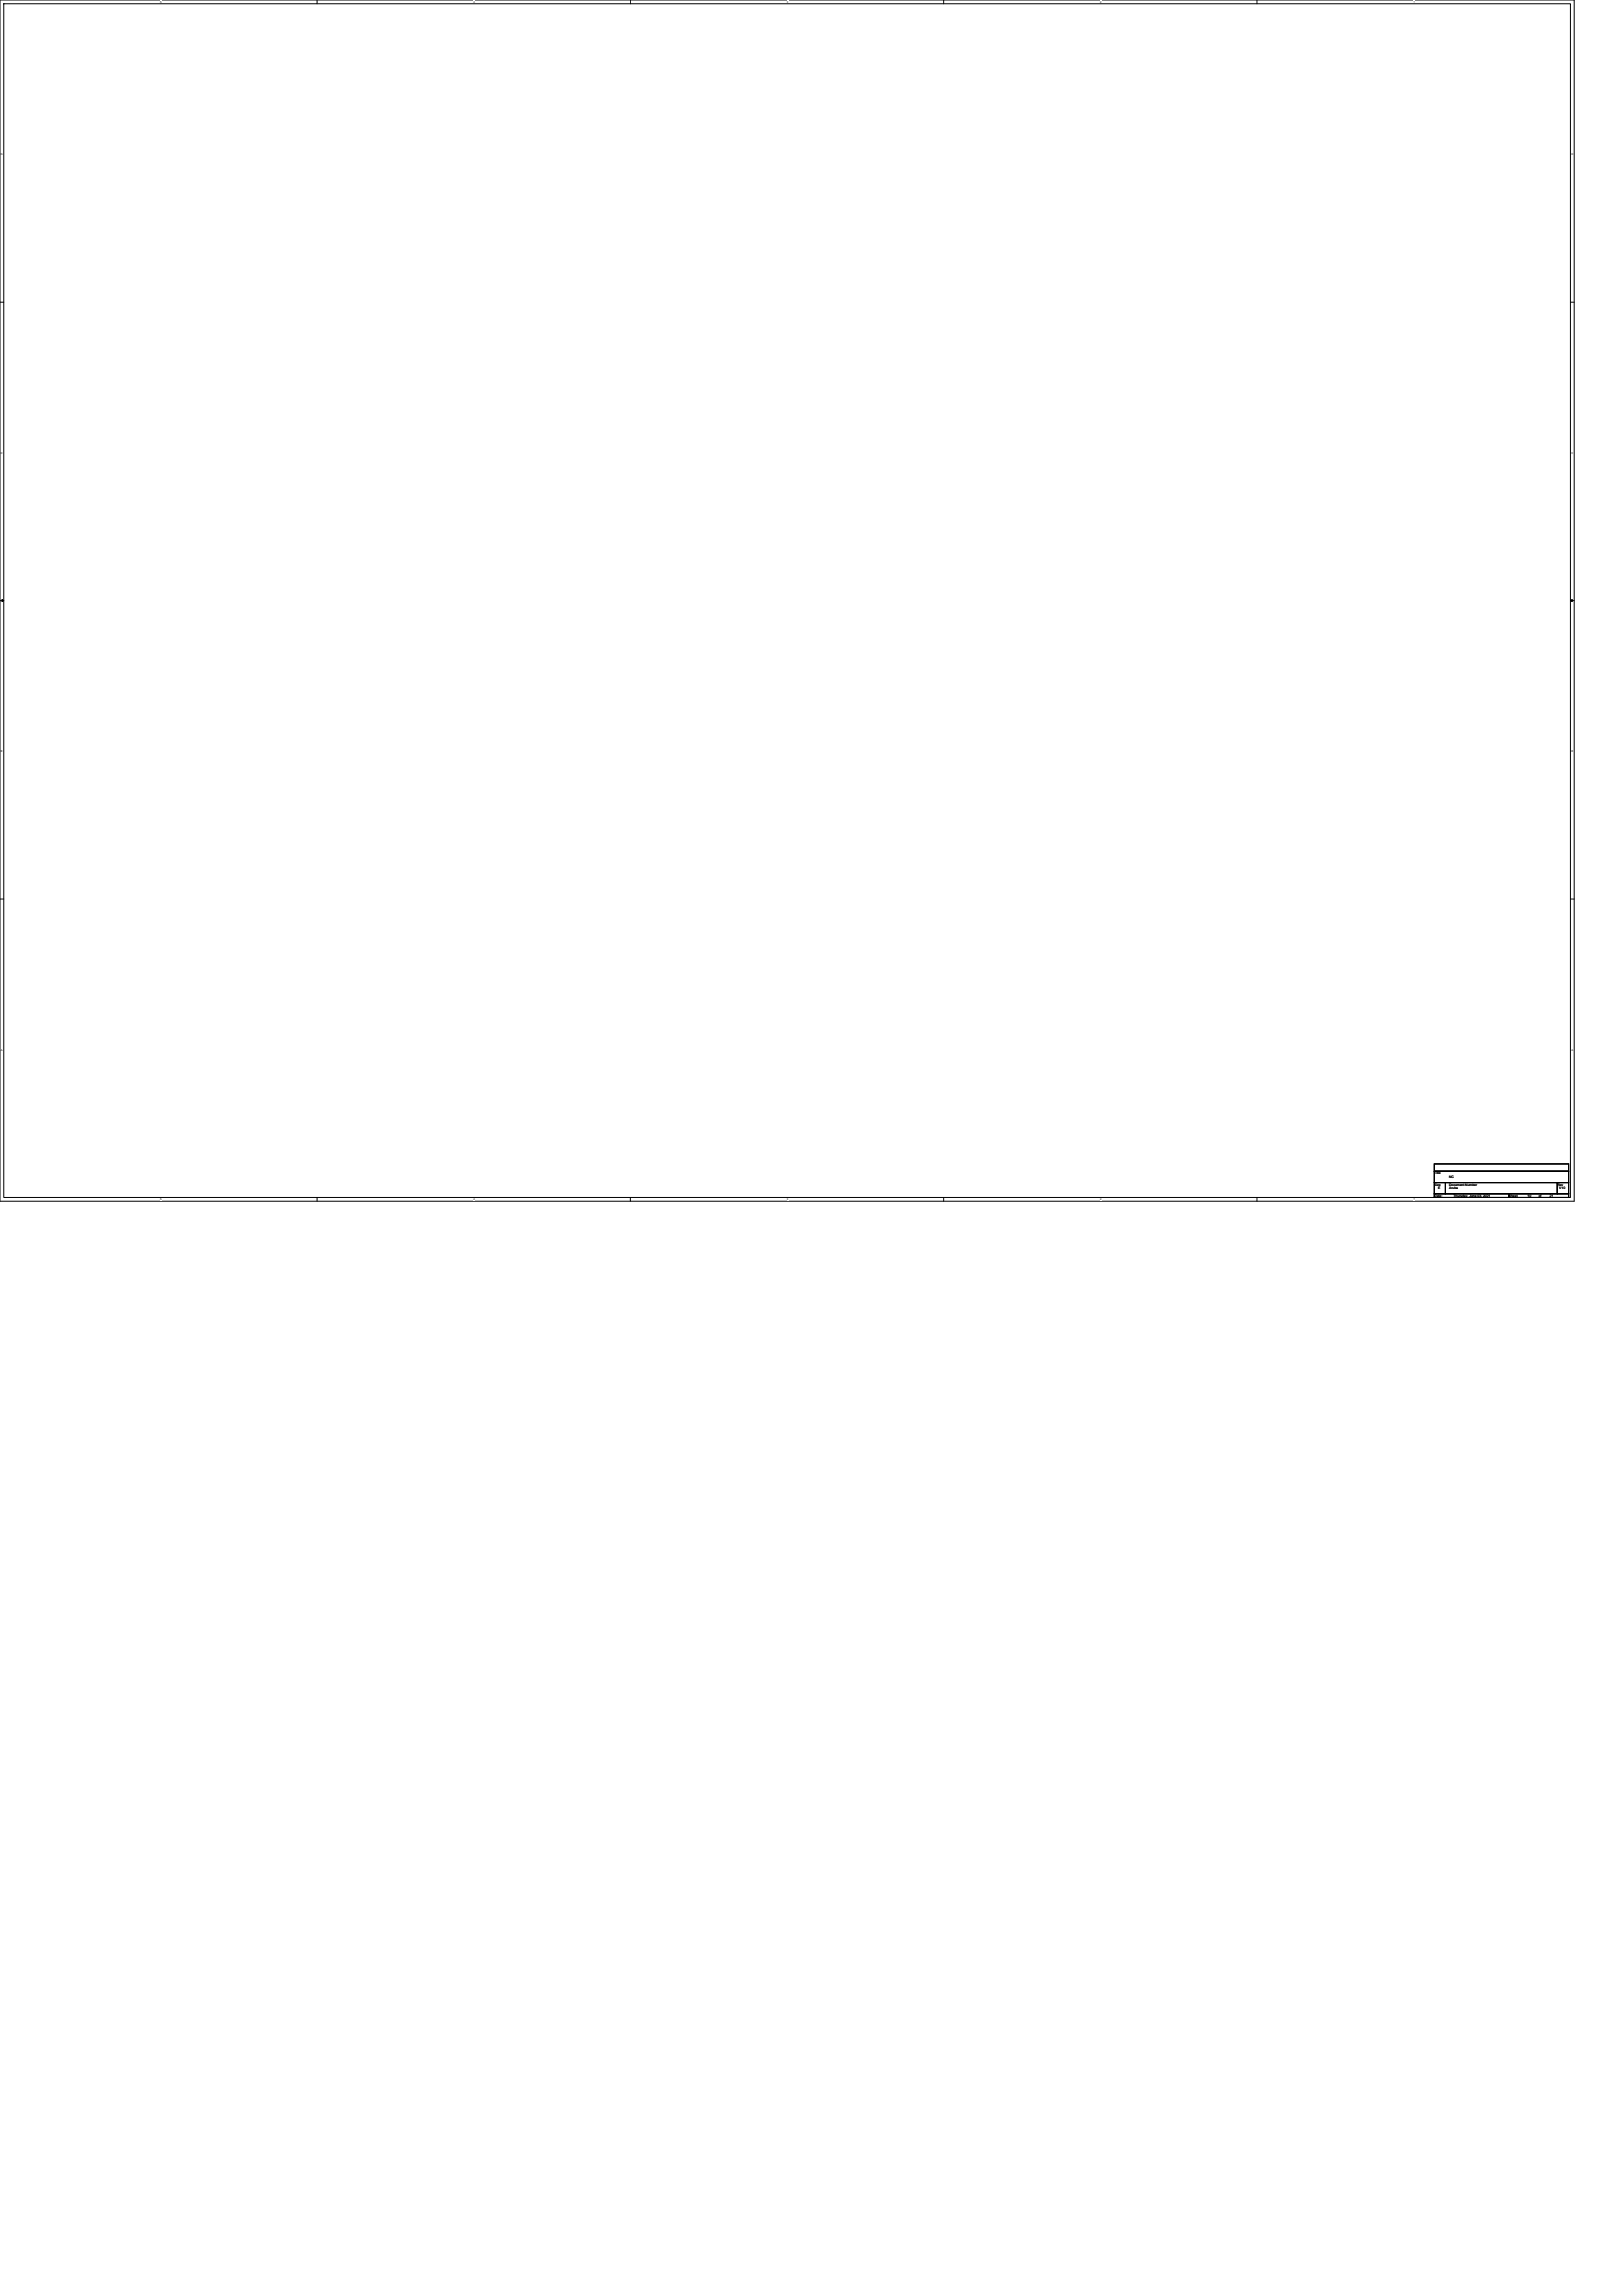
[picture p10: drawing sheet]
<svg xmlns="http://www.w3.org/2000/svg" width="210mm" height="297mm" viewBox="0 0 210 297" stroke-linecap="round" stroke-linejoin="round" font-family="sans-serif">
<defs><g id="words">
<g font-size=".4">
<text x="185.6" y="151.9">Title</text>
<text x="185.6" y="153.4">Size</text>
<text x="185.6" y="154.8">Date:</text>
<text x="186.1" y="153.9">E</text>
<text x="187.5" y="153.4">Document Number</text>
<text x="187.5" y="153.9">Aruba</text>
<text x="187.5" y="152.4">NC</text>
<text x="188.1" y="154.8">Thursday, June 03, 2021</text>
<text x="195.2" y="154.8">Sheet</text>
<text x="197.6" y="154.8">10</text>
<text x="199.1" y="154.8">of</text>
<text x="200.5" y="154.8">21</text>
<text x="201.5" y="153.4">Rev</text>
<text x="201.7" y="153.9">V10</text>
</g>
<g font-size=".3">
<text x="20.7" y=".4">5</text>
<text x="61.3" y=".4">4</text>
<text x="101.8" y=".4">3</text>
<text x="142.3" y=".4">2</text>
<text x="182.9" y=".4">1</text>
<text x=".1" y="20.1">D</text>
<text x="203.3" y="20.1">D</text>
<text x=".1" y="58.7">C</text>
<text x="203.3" y="58.7">C</text>
<text x=".1" y="97.3">B</text>
<text x="203.3" y="97.3">B</text>
<text x=".1" y="135.9">A</text>
<text x="203.3" y="135.9">A</text>
<text x="20.7" y="155.3">5</text>
<text x="61.3" y="155.3">4</text>
<text x="101.8" y="155.3">3</text>
<text x="142.3" y="155.3">2</text>
<text x="182.9" y="155.3">1</text>
</g>
</g></defs>
<path d="M0 0h203.7v155.4h-203.7zM.5 .5h202.7v154.4h-202.7z" fill="none" stroke="#000" stroke-width=".13"/>
<g fill="#fff">
<path d="M20.7 .1h.2v.3h-.2z"/>
<path d="M20.7 155h.2v.4h-.2z"/>
</g>
<path d="M41 0v.5M41 154.9v.5" fill="none" stroke="#000" stroke-width=".13"/>
<g fill="#fff">
<path d="M61.3 .1h.2v.3h-.2z"/>
<path d="M61.3 155h.2v.4h-.2z"/>
</g>
<path d="M81.6 0v.5M81.6 154.9v.5" fill="none" stroke="#000" stroke-width=".13"/>
<g fill="#fff">
<path d="M101.8 .1h.2v.3h-.2z"/>
<path d="M101.8 155h.2v.4h-.2z"/>
</g>
<path d="M122.1 0v.5M122.1 154.9v.5" fill="none" stroke="#000" stroke-width=".13"/>
<g fill="#fff">
<path d="M142.3 .1h.2v.3h-.2z"/>
<path d="M142.3 155h.2v.4h-.2z"/>
</g>
<path d="M162.6 0v.5M162.6 154.9v.5" fill="none" stroke="#000" stroke-width=".13"/>
<g fill="#fff">
<path d="M182.9 .1h.2v.3h-.2z"/>
<path d="M182.9 155h.2v.4h-.2z"/>
<path d="M.1 19.8h.3v.4h-.3z"/>
<path d="M203.3 19.8h.3v.4h-.3z"/>
<path d="M.1 58.4h.3v.4h-.3z"/>
<path d="M203.3 58.4h.3v.4h-.3z"/>
</g>
<path d="M0 39.1h.5M203.2 39.1h.5" fill="none" stroke="#000" stroke-width=".13"/>
<g fill="#fff">
<path d="M.1 97h.3v.4h-.3z"/>
<path d="M203.3 97h.2v.4h-.2z"/>
</g>
<path d="M0 77.7h.5M203.2 77.7h.5" fill="none" stroke="#000" stroke-width=".13"/>
<path d="M.3 77.6l.2 .1-.2 .1zM203.2 77.7l.2-.1v.2z" fill="#000" stroke="#000" stroke-width=".13"/>
<g fill="#fff">
<path d="M.1 135.6h.3v.4h-.3z"/>
<path d="M203.3 135.6h.2v.4h-.2z"/>
</g>
<path d="M0 116.3h.5M203.2 116.3h.5M185.6 153h1.4v1.4h-1.4zM185.6 150.6h17.3v.9h-17.3zM185.6 151.5h17.3v1.5h-17.3zM185.6 154.4h9.6v.5h-9.6zM187 153h14.5v1.4h-14.5zM195.2 154.4h7.7v.5h-7.7zM201.5 153h1.4v1.4h-1.4z" fill="none" stroke="#000" stroke-width=".13"/>
<use href="#words"/>
</svg>
